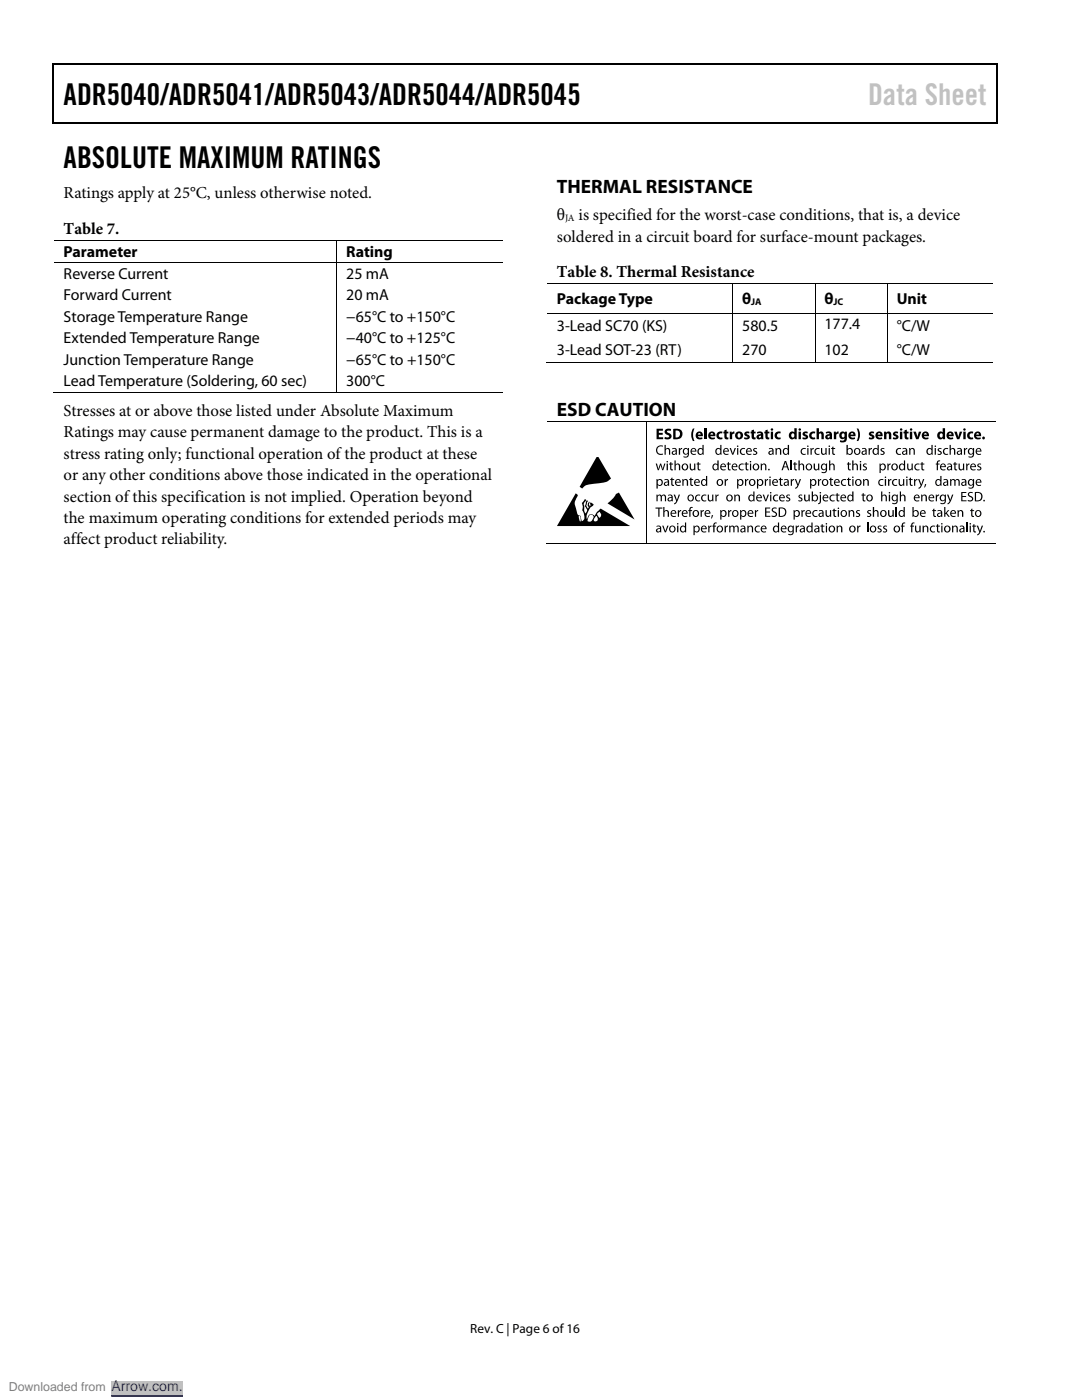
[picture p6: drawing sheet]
<svg xmlns="http://www.w3.org/2000/svg" width="216mm" height="279mm" viewBox="0 0 216 279" stroke-linecap="round" stroke-linejoin="round" font-family="sans-serif">
<defs><g id="words">
<g font-size="6">
<text x="12.7" y="21">ADR5040/ADR5041/ADR5043/ADR5044/ADR5045</text>
<text x="12.7" y="33.6">ABSOLUTE MAXIMUM RATINGS</text>
</g>
<text font-size="6" fill="#c1c1c1" x="173.2" y="21">Data Sheet</text>
<g font-size="3.9">
<text x="111.1" y="38.5">THERMAL RESISTANCE</text>
<text x="111.1" y="83">ESD CAUTION</text>
</g>
<g font-size="3.3">
<text x="12.7" y="39.5">Ratings apply at 25°C, unless otherwise noted.</text>
<text x="12.7" y="46.6">Table 7.</text>
<text x="111.1" y="44">θ</text>
<text x="115.4" y="44">is specified for the worst-case conditions, that is, a device</text>
<text x="111.1" y="48.2">soldered in a circuit board for surface-mount packages.</text>
<text x="111.1" y="55.4">Table 8. Thermal Resistance</text>
<text x="12.7" y="83">Stresses at or above those listed under Absolute Maximum</text>
<text x="12.7" y="87.2">Ratings may cause permanent damage to the product. This is a</text>
<text x="12.7" y="91.5">stress rating only; functional operation of the product at these</text>
<text x="12.7" y="95.8">or any other conditions above those indicated in the operational</text>
<text x="12.7" y="100.1">section of this specification is not implied. Operation beyond</text>
<text x="12.7" y="104.4">the maximum operating conditions for extended periods may</text>
<text x="12.7" y="108.6">affect product reliability.</text>
</g>
<g font-size="3.2">
<text x="12.7" y="51.2">Parameter</text>
<text x="69.1" y="51.2">Rating</text>
<text x="12.7" y="55.6">Reverse Current</text>
<text x="12.7" y="59.9">Forward Current</text>
<text x="69.1" y="55.6">25 mA</text>
<text x="69.1" y="59.9">20 mA</text>
<text x="12.7" y="64.2">Storage Temperature Range</text>
<text x="69.1" y="64.2">−65°C to +150°C</text>
<text x="111.1" y="60.6">Package Type</text>
<text x="148.1" y="60.6">θ</text>
<text x="164.5" y="60.6">θ</text>
<text x="164.5" y="65.7">177.4</text>
<text x="178.9" y="60.6">Unit</text>
<text x="12.7" y="68.5">Extended Temperature Range</text>
<text x="69.1" y="68.5">−40°C to +125°C</text>
<text x="111.1" y="66.1">3-Lead SC70 (KS)</text>
<text x="111.1" y="70.8">3-Lead SOT-23 (RT)</text>
<text x="148.1" y="70.8">270</text>
<text x="148.1" y="66.1">580.5</text>
<text x="164.5" y="70.8">102</text>
<text x="178.9" y="70.8">°C/W</text>
<text x="178.9" y="66.1">°C/W</text>
<text x="12.7" y="72.8">Junction Temperature Range</text>
<text x="12.7" y="77.1">Lead Temperature (Soldering, 60 sec)</text>
<text x="69.1" y="72.8">−65°C to +150°C</text>
<text x="69.1" y="77.1">300°C</text>
</g>
<text font-size="2.8" fill="#00f" x="22.2" y="277.6">Arrow.com.</text>
<text font-size="2.6" x="93.8" y="266">Rev. C | Page 6 of 16</text>
<text font-size="2.5" fill="#808080" x="1.8" y="277.6">Downloaded from</text>
<g font-size="1.9">
<text x="112.8" y="44.1">JA</text>
<text x="149.9" y="60.8">JA</text>
<text x="166.3" y="60.8">JC</text>
</g>
</g></defs>
<g fill="#000">
<path d="M10.5 12.7h.3v1h-.3zM10.5 12.7h.3v.3h-.3zM133.3 12.7h.3v.3h-.3zM198.8 12.7h.2v1h-.2zM198.8 12.7h.2v.3h-.2zM10.5 24.4h.3v.3h-.3zM133.1 24.4h.2v.3h-.2zM198.8 24.4h.2v.3h-.2zM67.1 47.8h.2v.2h-.2zM67.1 52.4h.2v.1h-.2zM146.1 56.6h.2v.1h-.2zM162.5 56.6h.2v.1h-.2z"/>
<path d="M177 56.6h.1v.1h-.1zM67.1 78.3h.2v.2h-.2zM146.1 62.4h.2v.2h-.2zM146.1 72.2h.2v.2h-.2zM162.5 62.4h.2v.2h-.2zM162.5 72.2h.2v.2h-.2zM177 62.4h.1v.2h-.1zM177 72.2h.1v.2h-.1zM119.2 91.2l2.7 4.3-.2 .2a3.7 3.7 0 0 1-2.7 .8l-.7 .1a2.23 2.23 0 0 0-2.1 .9l-.5-.3 2.9-5.2zM128.8 84h.2v.1h-.2zM131 98.7h.2v.2l.2-.2h.4l.2 .2 .3-.2h.4l.2 .6v.7h-.2l-.1-.9-.2-.2-.3 .3v.8h-.3v-.9l-.3-.2-.3 .2v.9h-.2zM131 85.6h1.3v.4h-.8v.4h.7v.4h-.7v.5h.8v.4h-1.3z"/>
<path d="M130.8 92.5h.3l.3 1.1 .3-1.1h.2l.3 1.1 .3-1.1h.3l-.5 1.3h-.2l-.3-1-.3 1h-.3zM131.2 89.1l.7-.2 .4 .1-.1 .2a.76 .76 0 0 0-1.1 .7 .76 .76 0 0 0 1.2 .6v.2a.98 .98 0 0 1-1.2-.3 .98 .98 0 0 1 .1-1.3zM132.6 88.8h.2v.8l.5-.2 .3 .2 .1 1.2h-.2v-1l-.3-.2-.4 .3v.9h-.2zM132.8 85.7l.6-.2 .5 .2-.1 .3h-.6l-.1 .1 .1 .2a.72 .72 0 0 1 .8 .9 .72 .72 0 0 1-1.1 .5l-.3-.1 .1-.4 .7 .1 .1-.2-.1-.2a.69 .69 0 0 1-.7-.4 .69 .69 0 0 1 .1-.8zM133.7 92.3l.3-.1v.3h.3v.2h-.3v.9l.3 .1-.1 .2h-.3l-.2-.3v-.9h-.2v-.2h.2zM133.9 95.4l.3-.1v.3h.3v.2h-.3v.9l.3 .1-.1 .2h-.3l-.1-.3-.1-.9h-.2v-.2h.2zM134.6 91.9h.2v.8l.5-.2 .3 .2 .1 1.1h-.2l-.1-.9-.2-.2-.4 .3v.8h-.2zM134.4 98.7h.3l.4 1.1 .3-1.1h.3l-.7 1.6-.4 .4-.1-.2 .4-.5zM135.4 89.4h.3v.3l.4-.3v.2l-.2 .1-.2 .2v.9h-.3zM136.1 95.6h.3v.2l.1-.1a.49 .49 0 0 1 .7 .1l.1 1.1h-.3v-.9l-.3-.2-.3 .2v.9h-.2zM137.7 95.4l.3-.1v.3h.3v.2h-.3v.9l.3 .1v.1l-.2 .1a.36 .36 0 0 1-.4-.5v-.7h-.2v-.2h.2zM138.3 85.5h.3a2.73 2.73 0 0 0 0 2.5 .71 .71 0 0 1-.6-.8v-.8z"/>
<path d="M137.6 92.5h.3v1l.3 .2 .3-.2v-1h.2v1.3h-.2v-.2l-.1 .1a.47 .47 0 0 1-.7 0zM139.2 92.3l.2-.1v.3h.4v.2h-.4l.1 .9 .3 .1v.1l-.4 .1-.2-.3v-.9h-.2zM138.9 98.9l.5-.2 .3 .1v.1a.51 .51 0 0 0-.8 .5 .51 .51 0 0 0 .8 .4v.2a.7 .7 0 0 1-.9-.2 .7 .7 0 0 1 .1-.9zM140.5 85.5h.5v2.2h-.5zM140.1 98.9l.5-.2 .3 .1v.1a.51 .51 0 0 0-.8 .5 .51 .51 0 0 0 .8 .4v.2a.71 .71 0 0 1-.9-.2 .71 .71 0 0 1 .1-.9zM141.2 98.7h.3v1l.3 .2 .3-.2v-1h.2l.1 1.3h-.3v-.2l-.1 .1a.47 .47 0 0 1-.7 0zM142.7 98.7h.2l.1 .3 .4-.3v.2l-.2 .1-.2 .2v.8h-.2zM143.2 86.3l.8-.2 .2 .1-.1 .3a.44 .44 0 0 0-.7 .4 .44 .44 0 0 0 .7 .4l.1 .3a.82 .82 0 0 1-1.1-.2 .82 .82 0 0 1 .1-1.1zM144.6 95.6h.2v.3l.5-.3v.2l-.3 .1-.2 .3v.7h-.2zM144.5 85.9l.5-.2v.4h.3v.4h-.3v.7l.3 .1v.4h-.5l-.2-.2-.1-1h-.2v-.4h.2zM145.2 92.3l.3-.1v.3h.3v.2h-.3v.9l.3 .1v.1l-.2 .1a.36 .36 0 0 1-.4-.5v-.7h-.2v-.2h.2zM145.6 86.1h.4v.3l.3-.3h.2v.5h-.2l-.2 .2v.9h-.5z"/>
<path d="M145.6 89.4h.3l.3 1.1 .4-1.1h.2l-.5 1.4h-.2zM146.5 98.7h.2v.2l.1-.1a.5 .5 0 0 1 .8 .1l.1 1.1h-.3v-.9l-.3-.2-.3 .3v.8h-.3zM147.6 92.7l.5-.2 .3 .1v.2a.51 .51 0 0 0-.8 .4 .51 .51 0 0 0 .8 .4v.2a.7 .7 0 0 1-.9-.2 .7 .7 0 0 1 .1-.9zM148.7 86.2l.4-.1 .5 .1-.1 .3h-.5v.2a.56 .56 0 0 1 .6 .6 .56 .56 0 0 1-.8 .4l-.3-.1v-.4l.5 .2 .2-.2-.5-.3a.43 .43 0 0 1 0-.7zM148.6 95.6h.2l.1 .3 .2-.3h.2v.2l-.2 .1-.2 .3v.7h-.2zM147.8 89.6l.6-.2 .3 .1-.1 .2a.51 .51 0 0 0-.7 .4 .51 .51 0 0 0 .7 .4l.1 .2a.71 .71 0 0 1-.9-.2 .71 .71 0 0 1 0-.9zM148.8 92.3l.2-.1v.3h.4v.2h-.4l.1 .9 .2 .1v.2h-.3l-.2-.3v-.9h-.2v-.2h.2zM150.3 89.6l.4-.2 .3 .1v.2l-.4-.1v.3l.2 .1a.41 .41 0 0 1 .3 .3 .41 .41 0 0 1-.2 .4h-.7l.1-.2h.5v-.2l-.2-.1a.4 .4 0 0 1-.3-.6zM150 85.9l.4-.2v.4h.4v.4h-.4l.1 .7 .3 .1v.4h-.5l-.3-.2v-1h-.2v-.4h.2zM151.8 92.5h.2v.3l.1-.2a.48 .48 0 0 1 .7 .1l.1 1.1h-.2v-.9l-.3-.2-.4 .3v.8h-.2zM152.2 98.7h.2l.4 1.1 .4-1.1h.2l-.5 1.3h-.2zM152.6 95.6h.2v.3l.5-.3v.2l-.3 .1-.1 .2v.8h-.3z"/>
<path d="M152.7 85.9l.5-.2v.4h.3v.4h-.3v.7l.3 .1v.4h-.5l-.2-.2-.1-1h-.2v-.4h.2zM153.3 93.6h.2v.2h-.2zM154.7 89.4h.2l.1 .3 .1-.2a.49 .49 0 0 1 .7 .1l.1 1.2h-.3v-1l-.3-.2-.3 .2v1h-.2zM154.4 98.9l.5-.2 .4 .1-.1 .1a.51 .51 0 0 0-.7 .5 .51 .51 0 0 0 .7 .4l.1 .2a.71 .71 0 0 1-1-.2 .71 .71 0 0 1 .1-.9zM154.8 86.3l.8-.2 .2 .1-.1 .3a.45 .45 0 0 0-.7 .4 .45 .45 0 0 0 .7 .4l.1 .3a.82 .82 0 0 1-1.1-.2 .82 .82 0 0 1 .1-1.1zM155.6 95.4l.3-.1v.3h.3v.2h-.3v.9l.3 .1-.1 .2h-.3l-.2-.3v-.9h-.2v-.2h.2zM156.9 98.9l.4-.2 .3 .1v.1h-.4v.3l.1 .1a.4 .4 0 0 1 .4 .3 .4 .4 0 0 1-.2 .4h-.7l.1-.2h.5v-.2l-.2-.1a.4 .4 0 0 1-.3-.6zM157.8 91.9h.2v1.9h-.2zM157.8 95.6h.2v.3l.5-.3v.2l-.3 .1-.2 .2v.8h-.2zM158.5 92.3l.2-.1v.3h.4v.2h-.4l.1 .9 .2 .1v.1l-.3 .1-.2-.3v-.9h-.2v-.2h.2zM158.6 95.6h.2l.4 1.1 .4-1.1h.2l-.6 1.6-.5 .4v-.2a.45 .45 0 0 0 .4-.6zM159.3 91.9h.3v.8l.4-.2 .4 .2 .1 1.1h-.3v-.9l-.3-.2-.3 .2v.9h-.3z"/>
<path d="M159.4 98.9l.4-.2 .3 .1-.1 .1h-.4v.3l.2 .1a.41 .41 0 0 1 .3 .3 .41 .41 0 0 1-.2 .4h-.6v-.2h.5v-.2l-.1-.1a.4 .4 0 0 1-.3-.6zM160.3 86.2l.5-.1 .4 .1-.1 .3h-.5v.2a.56 .56 0 0 1 .6 .6 .56 .56 0 0 1-.8 .4l-.3-.1 .1-.4 .4 .2 .2-.2-.5-.3a.43 .43 0 0 1 0-.7zM159.9 89.6l.6-.2 .3 .1-.1 .2a.51 .51 0 0 0-.7 .4 .51 .51 0 0 0 .8 .4v.2a.7 .7 0 0 1-.9-.2 .7 .7 0 0 1 0-.9zM160.4 98.7h.3v1l.3 .2 .3-.3v-.9h.3v1.3h-.2v-.2l-.1 .1a.47 .47 0 0 1-.8 0zM161.7 89.4h.2v.3l.5-.3v.2l-.3 .1-.1 .2v.9h-.3zM161.7 86.3l.8-.2 .2 .1-.1 .3a.45 .45 0 0 0-.7 .4 .45 .45 0 0 0 .7 .4l.1 .3a.82 .82 0 0 1-1.1-.2 .82 .82 0 0 1 .1-1.1zM162.9 85.5h.5v.8a.55 .55 0 0 1 .7-.1 .55 .55 0 0 1 .3 .6v.9h-.5v-1l-.2-.2-.3 .2v1h-.5zM163.2 95.6h.2v.3l.5-.3v.2l-.3 .1-.1 .2v.8h-.3zM162.4 92.5h.2v1l.3 .2 .3-.3v-.9h.3v1.3h-.2v-.2l-.1 .1a.47 .47 0 0 1-.8 0zM162.7 89.6l.5-.2 .4 .1-.1 .2a.51 .51 0 0 0-.8 .4 .51 .51 0 0 0 .8 .4v.2a.7 .7 0 0 1-.9-.2 .7 .7 0 0 1 .1-.9zM163.8 89.4h.3v1l.3 .2 .3-.3v-.9h.2l.1 1.4h-.3v-.3l-.1 .1a.46 .46 0 0 1-.7 0zM165.4 91.9h.3v.8l.4-.2 .4 .2 .1 1.1h-.3v-.9l-.3-.2-.3 .3v.8h-.3z"/>
<path d="M165.7 95.4l.2-.1v.3h.3v.2h-.3v.9l.3 .1v.1l-.2 .1a.36 .36 0 0 1-.3-.5v-.7h-.3v-.2h.3zM166.1 89.2l.2-.1v.3h.3v.2h-.3v.9l.3 .1v.2h-.3l-.2-.3v-.9h-.3v-.2h.3zM166.4 86.1h.4v.3l.3-.3h.2v.5h-.3l-.1 .2v.9h-.5zM165.7 98.9l.5-.2 .4 .1-.1 .1a.51 .51 0 0 0-.8 .5 .51 .51 0 0 0 .8 .4l.1 .2a.71 .71 0 0 1-1-.2 .71 .71 0 0 1 .1-.9zM166.9 98.5l.3-.1v.3h.3v.2h-.3v.9l.3 .1-.1 .2h-.3l-.2-.3v-.9h-.2v-.2h.2zM168 95.8l.5-.2 .3 .1v.1a.51 .51 0 0 0-.8 .5 .51 .51 0 0 0 .8 .4v.2a.7 .7 0 0 1-.9-.2 .7 .7 0 0 1 .1-.9zM169.2 92.3l.2-.1v.3h.4v.2h-.4l.1 .9 .2 .1 .1 .1-.4 .1-.2-.3v-.9h-.2zM169.2 95.4l.2-.1v.3h.4v.2h-.4l.1 .9 .3 .1-.1 .2h-.3l-.2-.3v-.9h-.2v-.2h.2zM170 91.9h.3v.8l.4-.2 .4 .2 .1 1.1h-.2l-.1-.9-.3-.2-.3 .2v.9h-.3zM170.9 85.5a.71 .71 0 0 1 .7 .9v.8a.71 .71 0 0 1-.7 .8 2.73 2.73 0 0 0 0-2.5zM172.2 92.7l.4-.2 .4 .1-.1 .2-.4-.1v.3l.2 .1a.41 .41 0 0 1 .3 .3 .41 .41 0 0 1-.2 .4h-.7l.1-.2h.5v-.2l-.2-.1a.4 .4 0 0 1-.3-.6zM172.2 95.6h.2v.2l.1-.1a.5 .5 0 0 1 .8 .1l.1 1.1h-.3v-.9l-.3-.2-.3 .3v.8h-.3z"/>
<path d="M172.1 98.5l.3-.1v.3h.3v.2h-.3v.9l.3 .1-.1 .2h-.3l-.2-.3v-.9h-.2v-.2h.2zM173.3 89.4h.2v.3l.5-.3v.2l-.3 .1-.1 .2v.9h-.3zM173.5 86.2l.5-.1 .4 .1-.1 .3h-.4v.2a.53 .53 0 0 1 .6 .5 .53 .53 0 0 1-.7 .5l-.5-.1 .1-.4 .4 .2 .2-.2-.4-.3a.42 .42 0 0 1-.1-.7zM175.8 89.6l.4-.2 .3 .1-.1 .2-.4-.1v.3l.2 .1a.41 .41 0 0 1 .3 .3 .41 .41 0 0 1-.2 .4h-.6v-.2h.5v-.2l-.1-.1a.39 .39 0 0 1-.3-.6zM175.8 98.1h.3v.8l.4-.2 .4 .2 .1 1.1h-.3v-.9l-.3-.2-.3 .2v.9h-.3zM175.4 95.8l.6-.2 .3 .1-.1 .1a.51 .51 0 0 0-.7 .5 .51 .51 0 0 0 .7 .4l.1 .2a.7 .7 0 0 1-.9-.2 .7 .7 0 0 1 0-.9zM176.4 86.1h.4v.3l.1-.2a.55 .55 0 0 1 .7 0 .55 .55 0 0 1 .2 .6v.9h-.4l-.1-1.1-.2-.1-.2 .2v1h-.5zM177 92.5h.3v.3l.4-.3v.2l-.2 .1-.2 .3v.7h-.2zM177.2 95.6h.2v.3l.2-.3h.3v.2l-.3 .1-.1 .2v.8h-.3zM178.3 86.2l.5-.1 .4 .1-.1 .3h-.4v.2a.53 .53 0 0 1 .6 .5 .53 .53 0 0 1-.7 .5l-.5-.1 .1-.4 .4 .2 .2-.2-.4-.3a.42 .42 0 0 1-.1-.7zM178.2 95.8l.5-.2 .3 .1v.1a.51 .51 0 0 0-.8 .5 .51 .51 0 0 0 .8 .4v.2a.7 .7 0 0 1-.9-.2 .7 .7 0 0 1 .1-.9zM179.5 98.1h.3v.8l.4-.2 .4 .2 .1 1.1h-.3v-.9l-.3-.2-.3 .3v.8h-.3z"/>
<path d="M178.9 89.6l.6-.2 .3 .1v.2a.51 .51 0 0 0-.8 .4 .51 .51 0 0 0 .8 .4v.2a.71 .71 0 0 1-.9-.2 .71 .71 0 0 1 0-.9zM179.3 95.6h.2l.1 1 .2 .2 .4-.2v-1h.2l.1 1.3h-.3v-.2l-.1 .1a.46 .46 0 0 1-.7 0zM180.5 85.9l.4-.2v.4h.4v.4h-.4l.1 .7 .3 .1v.4h-.5l-.2-.2-.1-1h-.2v-.4h.2zM181.4 89.4h.2v.3l.1-.2a.48 .48 0 0 1 .8 .1v1.2h-.2v-1l-.3-.2-.3 .3v.9h-.3zM181.5 95.4l.3-.1v.3h.3v.2h-.3v.9l.3 .1v.1l-.4 .1-.1-.3-.1-.9h-.2zM181 92.5h.2l.1 1 .3 .2 .3-.3v-.9h.2v1.3h-.2v-.2l-.1 .1a.46 .46 0 0 1-.7 0zM182.4 95.6h.2v.3l.5-.3v.2l-.3 .1-.1 .2-.1 .8h-.2zM182.2 86.1h.6l.3 1.1 .2-1.1h.5l-.5 1.6h-.5zM183.2 95.6h.2l.4 1.1 .4-1.1h.2l-.6 1.6-.5 .4v-.2a.45 .45 0 0 0 .4-.6zM182.6 92.7l.5-.2 .4 .1-.1 .2a.51 .51 0 0 0-.7 .4 .51 .51 0 0 0 .7 .4l.1 .2a.71 .71 0 0 1-.9-.2 .71 .71 0 0 1 0-.9zM183.8 98.7h.2v.2l.1-.1a.49 .49 0 0 1 .8 .1l.1 1.1h-.3v-.9l-.3-.2-.3 .3v.8h-.3zM183.9 92.3l.2-.1v.3h.3v.2h-.3v.9l.3 .1v.1l-.2 .1a.36 .36 0 0 1-.3-.5v-.7h-.3v-.2h.3z"/>
<path d="M184.6 96.6h.2l-.2 .7h-.2zM186.7 98.7h.2v.3l.5-.3v.2l-.3 .1-.1 .2v.8h-.3zM187.1 92l.5-.1v.2h-.3l-.1 .2v.2h.3v.2h-.3v1.1h-.3v-1.1h-.2v-.2h.2zM187.1 89.6l.5-.2 .3 .1-.1 .2-.4-.1v.3l.2 .1a.41 .41 0 0 1 .3 .3 .41 .41 0 0 1-.2 .4h-.6v-.2h.5v-.2l-.1-.1a.39 .39 0 0 1-.4-.6zM188.3 89.6l.6-.2 .3 .1v.2a.51 .51 0 0 0-.8 .4 .51 .51 0 0 0 .8 .4v.2a.71 .71 0 0 1-.9-.2 .71 .71 0 0 1 0-.9zM189 98.7h.2l.4 1.1 .4-1.1h.2l-.5 1.4-.6 .6-.1-.2 .5-.5zM189.5 88.8h.2v.8l.4-.2 .4 .2 .1 1.2h-.2l-.1-1-.2-.2-.4 .3v.9h-.2zM189.6 95.6h.2v.2l.2-.2h.4l.2 .2 .3-.2h.4l.2 .6v.7h-.2l-.1-.9-.2-.2-.3 .3v.8h-.3v-.9l-.3-.2-.3 .3v.8h-.2zM190.4 92.3l.3-.1v.3h.3v.2h-.3v.9l.3 .1v.1l-.4 .1-.2-.3v-.9h-.2v-.2h.2zM190.4 86.1h.5l.3 1.1 .3-1.1h.5l-.6 1.6h-.4zM192.3 89.4h.2l.1 .3 .4-.3v.2l-.4 .3v.9h-.3zM191.3 92.5h.2v1l.3 .2 .3-.3 .1-.9h.2v1.3h-.2v-.2l-.1 .1a.46 .46 0 0 1-.8 0z"/>
<path d="M191.8 98.2h1v.2h-.8v.6h.8v.2h-.8v.6h.9v.2h-1.1zM192.8 92.5h.2v.3l.4-.3v.2l-.2 .1-.2 .3v.7h-.2zM193.2 98.4a.77 .77 0 0 1 .9-.1l-.1 .2-.3-.1-.3 .1 .1 .4a.64 .64 0 0 1 .6 .9 .64 .64 0 0 1-1 .2v-.2a.39 .39 0 0 0 .7 0 .39 .39 0 0 0-.2-.6 .54 .54 0 0 1-.4-.8zM193.2 86.3l.3-.1 .5-.1 .2 .1-.1 .3a.44 .44 0 0 0-.6 .4 .44 .44 0 0 0 .6 .4l.1 .3a.82 .82 0 0 1-1.1-.2 .82 .82 0 0 1 .1-1.1zM195 92.7l.4-.2 .4 .1-.1 .2-.4-.1v.3l.2 .1a.41 .41 0 0 1 .3 .3 .41 .41 0 0 1-.2 .4h-.6v-.2l.3 .1 .3-.2-.6-.5zM122.9 98.6l.6-.3 3.1 5.4-5.4-3.2 1.1-1zM128.8 108.4h.2v.2h-.2zM130.8 101.3h1.4v.2h-.6v1.6h-.2v-1.6h-.6zM132.3 101.2h.3v.8l.4-.2 .4 .2 .1 1.1h-.3v-.9l-.3-.2-.3 .3v.8h-.3zM132.1 104.9h.3l.4 1.1 .3-1.1h.3l-.5 1.3h-.3zM135.3 101.8h.1l.1 .3 .4-.3v.2l-.2 .1-.2 .2v.8h-.2zM137.7 101.3l.5-.1v.2h-.3l-.1 .2v.2h.3v.2h-.3v1.1h-.3v-1.1h-.2v-.2h.2z"/>
<path d="M139.8 101.8h.2v.3l.4-.3v.2l-.4 .3v.8h-.2zM141.3 104.9h.2v.3l.5-.3v.2l-.3 .1-.1 .2v.8h-.3zM142 102.8h.3l-.3 .7h-.1zM142.5 104.4l.5-.1v.2h-.3l-.1 .2v.2h.3v.2h-.3v1.1h-.3v-1.1h-.2v-.2h.2zM144.6 104.9h.2v.3l.2-.3h.3v.2l-.3 .1-.2 .2v.8h-.2zM145.3 101.8h.2v.3l.4-.3v.2l-.4 .3v.8h-.2zM145.5 104.9h.2v.2l.2-.2h.4l.2 .2 .3-.2h.4l.2 .6v.7h-.2l-.1-.9-.2-.2-.3 .2v.9h-.3v-.9l-.2-.2-.4 .3v.8h-.2zM149.1 104.9h.2v.2l.2-.1a.49 .49 0 0 1 .7 .1l.1 1.1h-.3v-.9l-.3-.2-.3 .2v.9h-.3zM150.6 101.8h.2l.1 .3 .4-.3v.2l-.3 .1-.1 .2v.8h-.3zM150.8 105.1l.5-.2h.3v.2a.51 .51 0 0 0-.8 .5 .51 .51 0 0 0 .8 .4v.2a.7 .7 0 0 1-.9-.2 .7 .7 0 0 1 .1-.9zM152.7 101.3h1v.2h-.8v.6h.7v.2h-.7v.6h.8v.2h-1zM154.1 101.5a.8 .8 0 0 1 .9-.1l-.1 .1h-.5a.27 .27 0 0 0-.2 .3 .27 .27 0 0 0 .2 .2 .64 .64 0 0 1 .6 .9 .64 .64 0 0 1-1.1 .2l.1-.2a.39 .39 0 0 0 .6 0 .39 .39 0 0 0-.1-.6 .54 .54 0 0 1-.4-.8z"/>
<path d="M158.8 104.9h.2v.3l.2-.3h.2v.2l-.2 .1-.2 .3v.7h-.2zM159.9 101.8h.2v.3l.5-.3v.2l-.3 .1-.1 .2v.8h-.3zM162.3 102l.5-.2h.3v.2a.51 .51 0 0 0-.8 .5 .51 .51 0 0 0 .8 .4v.2a.71 .71 0 0 1-.9-.2 .71 .71 0 0 1 .1-.9zM163.9 104.7l.3-.1v.3h.3v.2h-.3v.9l.3 .1-.1 .2h-.3l-.2-.3v-.9h-.2v-.2h.2zM164.7 101.8h.3v1l.3 .2 .3-.3v-.9h.2l.1 1.3h-.2l-.1-.2-.1 .1a.46 .46 0 0 1-.7 0zM166.3 101.6l.3-.1v.3h.3v.2h-.3v.9l.3 .1v.1l-.4 .1-.2-.3v-.9h-.2zM166.9 104.9h.2l.1 .2 .1-.1a.5 .5 0 0 1 .7 .1l.1 1.1h-.3v-.9l-.3-.2-.3 .3v.8h-.3zM169.3 101.8h.2l.1 .2v-.1a.48 .48 0 0 1 .8 .1l.1 1.1h-.3v-.9l-.3-.2-.3 .3v.8h-.3zM170.9 102l.4-.2 .3 .1-.1 .1h-.4v.3l.2 .1a.41 .41 0 0 1 .3 .3 .41 .41 0 0 1-.2 .4h-.6v-.2l.3 .1 .3-.2-.6-.5zM171 104.9h.3v.3l.4-.3v.2l-.2 .1-.2 .2v.8h-.3zM173 104.3h.2v1.9h-.2zM173.1 102l.4-.2 .3 .1v.1h-.5v.3l.2 .1a.41 .41 0 0 1 .3 .3 .41 .41 0 0 1-.2 .4h-.6v-.2l.4 .1 .2-.2-.5-.5z"/>
<path d="M174.2 101.2h.2v.8l.5-.2 .3 .2 .1 1.1h-.2l-.1-.9-.2-.2-.4 .2v.9h-.2zM175.2 105.1l.4-.2 .3 .1-.1 .1h-.4v.3l.2 .1a.4 .4 0 0 1 .3 .3 .4 .4 0 0 1-.2 .4h-.6v-.2h.5l.1-.2-.2-.1a.4 .4 0 0 1-.3-.6zM176.3 105.1l.4-.2 .3 .1-.1 .1h-.4v.3l.2 .1a.41 .41 0 0 1 .3 .3 .41 .41 0 0 1-.2 .4h-.6v-.2h.5v-.2l-.1-.1a.4 .4 0 0 1-.3-.6zM177.2 101.8h.3v1l.2 .2 .4-.3v-.9h.2v1.3h-.2v-.2l-.1 .1a.47 .47 0 0 1-.7 0zM178.7 101.2h.3v1.9h-.3zM180.1 104.4l.5-.1v.2h-.3l-.1 .2v.2h.3v.2h-.3v1.1h-.3v-1.1h-.1v-.2h.1zM182 104.4l.5-.1v.2h-.4v.2l-.1 .2h.4v.2h-.4v1.1h-.2v-1.1h-.2v-.2h.2zM182.6 104.9h.2l.1 1 .2 .2 .3-.3v-.9h.3v1.3h-.2v-.2l-.1 .1a.46 .46 0 0 1-.7 0zM184.1 104.9h.2v.2l.1-.1a.48 .48 0 0 1 .8 .1v1.1h-.2v-.9l-.3-.2-.3 .2v.9h-.3zM186.2 101.6l.2-.1v.3h.4v.2h-.4l.1 .9 .3 .1v.1l-.4 .1-.2-.3v-.9h-.2zM185.7 105.1l.5-.2h.4l-.1 .2a.51 .51 0 0 0-.7 .5 .51 .51 0 0 0 .7 .4l.1 .2a.71 .71 0 0 1-.9-.2 .71 .71 0 0 1 0-.9zM187 104.7l.2-.1v.3h.3v.2h-.3v.9l.3 .1v.1l-.2 .1a.36 .36 0 0 1-.3-.5v-.7h-.3v-.2h.3z"/>
<path d="M188.4 101.2h.2v1.2l.6-.6h.2l-.5 .6 .6 .7h-.3l-.4-.6-.2 .1v.5h-.2zM190 104.9h.2v.2l.1-.1a.48 .48 0 0 1 .7 .1l.1 1.1h-.2l-.1-.9-.2-.2-.4 .2v.9h-.2zM191.1 101.8h.2v.2l.1-.1a.5 .5 0 0 1 .7 .1l.1 1.1h-.2l-.1-.9-.2-.2-.4 .3v.8h-.2zM192.8 104.3h.3v1.9h-.3zM193.8 101.6l.2-.1v.3h.4v.2h-.4l.1 .9 .2 .1v.2h-.3l-.2-.3v-.9h-.2v-.2h.2zM194.2 104.7l.2-.1v.3h.4v.2h-.4l.1 .9 .3 .1v.1l-.4 .1-.2-.3v-.9h-.2v-.2h.2zM194.9 104.9h.3l.3 1.1 .4-1.1h.3l-.6 1.4-.6 .6v-.3l.4-.4zM196.2 99.8h.3v.2h-.3zM196.2 106h.3v.2h-.3z"/>
<path d="M131 95.6h.2v.2a.61 .61 0 0 1 .9-.1 .61 .61 0 0 1 .1 .9 .54 .54 0 0 1-.4 .4 .54 .54 0 0 1-.6-.2v.7h-.2zM131.3 95.9a.49 .49 0 0 0 0 .6 .49 .49 0 0 0 .5 .2 .5 .5 0 0 0 .2-.6 .5 .5 0 0 0-.5-.3z"/>
<path d="M133 92.1a.15 .15 0 0 1 .3 0 .15 .15 0 0 1-.3 0zM133 92.5h.3v1.3h-.3z"/>
<path d="M132.6 95.7l.1-.1a.58 .58 0 0 1 .8 .5v.8h-.2v-.1a.43 .43 0 0 1-.7 .1 .43 .43 0 0 1 .1-.7l.6-.1-.1-.1a.41 .41 0 0 0-.6-.1zM132.8 96.4v.3h.3l.2-.2v-.2z"/>
<path d="M133.3 98.8l.1-.1a.58 .58 0 0 1 .8 .5l.1 .8h-.3v-.1a.43 .43 0 0 1-.7 .1 .43 .43 0 0 1 .1-.7l.6-.1v-.1a.41 .41 0 0 0-.7-.1zM133.5 99.5v.3h.4l.1-.2v-.2z"/>
<path d="M134.3 85.6a1.51 1.51 0 0 1 1.8 .6 1.24 1.24 0 0 1-1.6 1.5h-.2zM134.8 85.9v1.4a.71 .71 0 0 0 .9-.7 .71 .71 0 0 0-.9-.7z"/>
<path d="M134.9 95.8a.58 .58 0 0 1 .7-.2 .58 .58 0 0 1 .3 .7h-1l.2 .4h.7v.2a.73 .73 0 0 1-1-.1 .73 .73 0 0 1 .1-1zM135.1 95.8l-.2 .3h.7l-.1-.3z"/>
<path d="M134.1 89.5l.1-.1a.57 .57 0 0 1 .9 .5v.9h-.2l-.1-.2a.43 .43 0 0 1-.6 .1 .43 .43 0 0 1 0-.7l.6-.1v-.1a.41 .41 0 0 0-.6-.1zM134.4 90.2l-.1 .3 .3 .1 .2-.2v-.3z"/>
<path d="M136 93.2a.7 .7 0 0 1 1.4 0 .7 .7 0 0 1-1.4 0zM136.4 92.7a.5 .5 0 0 0-.1 .7 .5 .5 0 0 0 .6 .2 .49 .49 0 0 0 .2-.6 .49 .49 0 0 0-.7-.3z"/>
<path d="M136.4 89.6a.52 .52 0 0 1 .9 0v-.2h.2v.4a1.66 1.66 0 0 1-.2 1.4l-.5 .1-.4-.1v-.2l.2 .1a.47 .47 0 0 0 .5-.1 .47 .47 0 0 0 .1-.5 .63 .63 0 0 1-.9 0 .63 .63 0 0 1 .1-.9zM136.7 89.7a.49 .49 0 0 0-.2 .5 .49 .49 0 0 0 .5 .3 .48 .48 0 0 0 .2-.6 .48 .48 0 0 0-.5-.2z"/>
<path d="M137.9 89.6a.57 .57 0 0 1 .8-.1 .57 .57 0 0 1 .2 .6h-.9l.2 .5 .6-.1 .1 .2a.73 .73 0 0 1-1-.1 .73 .73 0 0 1 0-1zM138.2 89.6l-.2 .4h.7l-.1-.4z"/>
<path d="M138.7 95.8a.57 .57 0 0 1 .7-.2 .57 .57 0 0 1 .2 .7h-.9l.2 .4h.6l.1 .2a.73 .73 0 0 1-1-.1 .73 .73 0 0 1 .1-1zM138.9 95.8l-.2 .3h.7l-.1-.3z"/>
<path d="M139 86.4a.72 .72 0 0 1 .9-.2 .72 .72 0 0 1 .3 .9h-.9a.54 .54 0 0 0 .8 .2l.1 .3a.86 .86 0 0 1-1.1-.1 .86 .86 0 0 1-.1-1.1zM139.4 86.5l-.1 .2h.5l-.1-.2z"/>
<path d="M139.3 89.6l.5-.2 .4 .2v-.8h.2v2h-.2v-.3a.61 .61 0 0 1-.9 .2 .61 .61 0 0 1-.1-.9zM139.6 89.7a.5 .5 0 0 0-.2 .6 .5 .5 0 0 0 .6 .3l.1-.1a.49 .49 0 0 0 0-.6 .49 .49 0 0 0-.5-.2z"/>
<path d="M140 95.8l.5-.2 .4 .2v-.8h.2v1.9h-.2v-.2a.61 .61 0 0 1-.9 .2 .61 .61 0 0 1-.1-.9zM140.3 95.9a.5 .5 0 0 0-.2 .6 .5 .5 0 0 0 .6 .3 .49 .49 0 0 0 .2-.7 .49 .49 0 0 0-.6-.2z"/>
<path d="M141.5 86.4a.72 .72 0 0 1 .9-.2 .72 .72 0 0 1 .3 .9h-.9l.2 .2h.6l.1 .3a.86 .86 0 0 1-1.1-.1 .86 .86 0 0 1-.1-1.1zM141.9 86.5l-.2 .2h.6l-.1-.2z"/>
<path d="M142.3 92.7l.4-.2 .4 .2v-.8h.3v1.9h-.2v-.2a.61 .61 0 0 1-.9 .2 .61 .61 0 0 1-.1-.9zM142.6 92.8a.5 .5 0 0 0-.2 .6 .5 .5 0 0 0 .5 .3 .5 .5 0 0 0 .2-.6 .5 .5 0 0 0-.5-.3z"/>
<path d="M143 96.3a.7 .7 0 0 1 1.4 0 .7 .7 0 0 1-1.4 0zM143.4 95.8a.49 .49 0 0 0-.2 .7 .49 .49 0 0 0 .6 .2 .49 .49 0 0 0 .2-.6 .49 .49 0 0 0-.6-.3z"/>
<path d="M143.9 92.7a.57 .57 0 0 1 .7-.1 .57 .57 0 0 1 .3 .6h-1l.3 .5 .6-.1v.2a.73 .73 0 0 1-1-.1 .73 .73 0 0 1 .1-1zM144.1 92.7l-.2 .4h.7l-.1-.4z"/>
<path d="M142.9 89.6l.4-.2 .4 .2v-.8h.3v2h-.2l-.1-.3a.61 .61 0 0 1-.8 .2 .61 .61 0 0 1-.1-.9zM143.1 89.7a.5 .5 0 0 0-.1 .6 .5 .5 0 0 0 .5 .3 .5 .5 0 0 0 .2-.6 .5 .5 0 0 0-.6-.3z"/>
<path d="M144.4 89.6a.57 .57 0 0 1 .8-.1 .57 .57 0 0 1 .2 .6h-.9l.2 .5 .6-.1 .1 .2a.73 .73 0 0 1-1-.1 .73 .73 0 0 1 0-1zM144.7 89.6l-.2 .4h.7l-.1-.4z"/>
<path d="M146.2 92.7a.57 .57 0 0 1 .7-.1 .57 .57 0 0 1 .2 .6h-.9a.53 .53 0 0 0 .8 .4l.1 .2a.73 .73 0 0 1-1-.1 .73 .73 0 0 1 .1-1zM146.4 92.7l-.2 .4h.7l-.1-.4z"/>
<path d="M147.1 95.6h.2v.2a.62 .62 0 0 1 .9-.1 .62 .62 0 0 1 .1 .9 .56 .56 0 0 1-.4 .4 .56 .56 0 0 1-.6-.2v.7h-.2zM147.4 95.9a.49 .49 0 0 0 0 .6 .49 .49 0 0 0 .5 .2 .5 .5 0 0 0 .2-.6 .5 .5 0 0 0-.5-.3z"/>
<path d="M147.1 88.9h.2v.3h-.2zM147.1 89.4h.2v1.4h-.2z"/>
<path d="M146.7 86.9a.81 .81 0 0 1 1.6 0 .81 .81 0 0 1-1.6 0zM147.3 86.5l-.1 .2a.47 .47 0 0 0 .3 .7 .43 .43 0 0 0 .3-.5 .43 .43 0 0 0-.5-.4z"/>
<path d="M149 89.6a.57 .57 0 0 1 .7-.1 .57 .57 0 0 1 .3 .6h-.9l.2 .5 .6-.1v.2a.73 .73 0 0 1-.9-.1 .73 .73 0 0 1 0-1zM149.3 89.6l-.2 .4h.7l-.1-.4z"/>
<path d="M149.6 92.1a.15 .15 0 0 1 .3 0 .15 .15 0 0 1-.3 0zM149.6 92.5h.3v1.3h-.3z"/>
<path d="M149.4 96.3a.7 .7 0 0 1 1.4 0 .7 .7 0 0 1-1.4 0zM149.9 95.8a.5 .5 0 0 0-.2 .7 .5 .5 0 0 0 .6 .2 .49 .49 0 0 0 .2-.6 .49 .49 0 0 0-.6-.3z"/>
<path d="M149.5 98.9l.4-.2 .4 .2v-.8h.3v1.9h-.2l-.1-.2a.61 .61 0 0 1-.8 .1 .61 .61 0 0 1-.2-.8zM149.7 98.9a.5 .5 0 0 0-.1 .7 .5 .5 0 0 0 .5 .3 .5 .5 0 0 0 .2-.7 .5 .5 0 0 0-.6-.3z"/>
<path d="M150.2 93.2a.7 .7 0 0 1 1.4 0 .7 .7 0 0 1-1.4 0zM150.6 92.7a.5 .5 0 0 0-.2 .7 .5 .5 0 0 0 .6 .2 .5 .5 0 0 0 .2-.6 .5 .5 0 0 0-.6-.3z"/>
<path d="M151 95.6h.2l.1 .2a.63 .63 0 0 1 .8 .1 .63 .63 0 0 1 .1 .8 .63 .63 0 0 1-.9 .1v.7h-.3zM151.4 95.9a.44 .44 0 0 0 0 .7 .44 .44 0 0 0 .6-.1 .48 .48 0 0 0 0-.5 .48 .48 0 0 0-.5-.2z"/>
<path d="M151 98.9a.57 .57 0 0 1 .8-.2 .57 .57 0 0 1 .2 .7h-.9a.53 .53 0 0 0 .8 .4l.1 .2a.73 .73 0 0 1-1-.1 .73 .73 0 0 1 0-1zM151.3 98.9l-.2 .3h.7l-.1-.3z"/>
<path d="M151 86.3l.4-.2a.65 .65 0 0 1 .9 .7v.9h-.4v-.2a.5 .5 0 0 1-.8 0 .5 .5 0 0 1 .1-.7l.6-.3-.2-.1-.5 .2zM151.5 87l-.1 .2 .2 .2 .2-.2v-.3z"/>
<path d="M153.5 95.1h.3v.3h-.3zM153.5 95.6h.3v1.3h-.3z"/>
<path d="M153.7 98.2h.2v.3h-.2zM153.7 98.7h.2v1.3h-.2z"/>
<path d="M153.9 85.6h.3v.3h-.4zM153.8 86.1h.5v1.6h-.5z"/>
<path d="M154.2 95.8a.58 .58 0 0 1 .8-.2 .58 .58 0 0 1 .2 .7h-.9l.2 .4h.6l.1 .2a.73 .73 0 0 1-1-.1 .73 .73 0 0 1 0-1zM154.5 95.8l-.2 .3h.7l-.1-.3z"/>
<path d="M153.4 89.5l.1-.1a.58 .58 0 0 1 .9 .5v.9h-.2l-.1-.2a.43 .43 0 0 1-.6 .1 .43 .43 0 0 1 0-.7l.6-.1v-.1a.42 .42 0 0 0-.6-.1zM153.7 90.2l-.1 .3h.5v-.4z"/>
<path d="M155.6 98.9a.57 .57 0 0 1 .7-.2 .57 .57 0 0 1 .3 .7h-.9l.2 .4h.6v.2a.73 .73 0 0 1-.9-.1 .73 .73 0 0 1 0-1zM155.8 98.9l-.1 .3h.7l-.1-.3z"/>
<path d="M156.6 92h.3l.6 1.8h-.2l-.3-.5h-.6l-.2 .5h-.3zM156.7 92.2l-.3 .9h.6z"/>
<path d="M156.5 95.7l.4-.1 .5 .3v1h-.2v-.1a.42 .42 0 0 1-.7 .1 .42 .42 0 0 1 .1-.7l.6-.1-.1-.1a.42 .42 0 0 0-.6-.1zM156.7 96.4v.3l.3 .1 .2-.2v-.3z"/>
<path d="M156.4 89.6l.4-.2 .4 .2v-.8h.2v2h-.2v-.3a.61 .61 0 0 1-.8 .2 .61 .61 0 0 1-.2-.9zM156.6 89.7a.5 .5 0 0 0-.2 .6 .5 .5 0 0 0 .6 .3 .5 .5 0 0 0 .2-.6 .5 .5 0 0 0-.6-.3z"/>
<path d="M157.6 86.3l.5-.2 .4 .2v-.8h.5v2.2h-.4l-.1-.3a.69 .69 0 0 1-.9 .1 .69 .69 0 0 1-.1-.9zM158 86.5a.41 .41 0 0 0-.1 .6 .41 .41 0 0 0 .5 .2 .42 .42 0 0 0 .1-.5 .42 .42 0 0 0-.5-.3z"/>
<path d="M159.4 85.6h.4v.3h-.4zM159.3 86.1h.5v1.6h-.5z"/>
<path d="M161 89.1a.15 .15 0 0 1 .3 0 .15 .15 0 0 1-.3 0zM161.1 89.4h.2v1.4h-.2z"/>
<path d="M160.7 93.2a.7 .7 0 0 1 1.4 0 .7 .7 0 0 1-1.4 0zM161.2 92.7a.5 .5 0 0 0-.2 .7 .5 .5 0 0 0 .6 .2 .5 .5 0 0 0 .2-.6 .5 .5 0 0 0-.6-.3z"/>
<path d="M161.6 95.6h.2l.1 .2a.63 .63 0 0 1 .8 .1 .63 .63 0 0 1 .1 .8 .63 .63 0 0 1-.9 .1v.7h-.3zM162 95.9a.44 .44 0 0 0 0 .7 .44 .44 0 0 0 .6-.1 .48 .48 0 0 0 0-.5 .48 .48 0 0 0-.5-.2z"/>
<path d="M162 98.1h.2v.8a.61 .61 0 0 1 .9-.1 .61 .61 0 0 1 .1 .9 .55 .55 0 0 1-.5 .4 .55 .55 0 0 1-.5-.3v.2h-.2zM162.3 99a.49 .49 0 0 0-.1 .6 .49 .49 0 0 0 .6 .2 .5 .5 0 0 0 .2-.6 .5 .5 0 0 0-.6-.3z"/>
<path d="M164.3 98.9a.57 .57 0 0 1 .7-.2 .57 .57 0 0 1 .3 .7h-.9l.2 .4h.6v.2a.73 .73 0 0 1-.9-.1 .73 .73 0 0 1 0-1zM164.5 98.9l-.1 .3h.7l-.2-.3z"/>
<path d="M164 96.3a.68 .68 0 0 1 1.3 0 .68 .68 0 0 1-1.3 0zM164.4 95.8a.5 .5 0 0 0-.2 .7 .5 .5 0 0 0 .7 .2 .5 .5 0 0 0 .1-.6 .5 .5 0 0 0-.6-.3z"/>
<path d="M164 92.7a.52 .52 0 0 1 .8 0v-.2h.2v.4a1.66 1.66 0 0 1-.2 1.4l-.4 .1-.5-.1 .1-.2 .6 .1 .2-.6a.63 .63 0 0 1-.9 0 .63 .63 0 0 1 .1-.9zM164.2 92.7a.49 .49 0 0 0-.2 .6 .49 .49 0 0 0 .6 .3 .48 .48 0 0 0 .2-.6 .48 .48 0 0 0-.6-.3z"/>
<path d="M165.4 88.9h.2v.3h-.2zM165.4 89.4h.2v1.4h-.2z"/>
<path d="M164.8 86.3l.3-.2a.66 .66 0 0 1 .9 .7v.9h-.4v-.2a.52 .52 0 0 1-.9-.1 .52 .52 0 0 1 .5-.7l.3-.2-.2-.1-.4 .2zM165.2 87v.3l.1 .1 .2-.2 .1-.3z"/>
<path d="M166.6 95.8a.57 .57 0 0 1 .7-.2 .57 .57 0 0 1 .3 .7h-1a.53 .53 0 0 0 .9 .4v.2a.73 .73 0 0 1-.9-.1 .73 .73 0 0 1 0-1zM166.8 95.8l-.2 .3h.7l-.1-.3z"/>
<path d="M167.8 98.9a.57 .57 0 0 1 .8-.2 .57 .57 0 0 1 .2 .7h-.9a.53 .53 0 0 0 .8 .4l.1 .2a.73 .73 0 0 1-1-.1 .73 .73 0 0 1 0-1zM168.1 98.9l-.2 .3h.7l-.1-.3z"/>
<path d="M168.9 88.8h.3v.8a.61 .61 0 0 1 .8-.1 .61 .61 0 0 1 .1 .9 .55 .55 0 0 1-.4 .4 .55 .55 0 0 1-.6-.3v.3h-.2zM169.2 89.7a.49 .49 0 0 0 0 .6 .49 .49 0 0 0 .6 .2 .5 .5 0 0 0 .1-.6 .5 .5 0 0 0-.5-.3z"/>
<path d="M167.7 86.3a.58 .58 0 0 1 .9 0v-.2h.4v.5a1.74 1.74 0 0 1-.2 1.5l-.7 .2-.5-.1 .1-.4 .3 .1a.41 .41 0 0 0 .4 0 .41 .41 0 0 0 .1-.4 .67 .67 0 0 1-.9 0 .67 .67 0 0 1-.1-.9zM168.1 86.5l-.1 .2a.44 .44 0 0 0 .2 .6 .4 .4 0 0 0 .3-.5 .4 .4 0 0 0-.4-.3z"/>
<path d="M169.5 86.4a.71 .71 0 0 1 .9-.2 .71 .71 0 0 1 .3 .9h-1a.54 .54 0 0 0 .9 .2v.3a.86 .86 0 0 1-1.1-.1 .86 .86 0 0 1 0-1.1zM169.9 86.5l-.2 .2h.6l-.1-.2z"/>
<path d="M170 95.2a.15 .15 0 0 1 .3 0 .15 .15 0 0 1-.3 0zM170.1 95.6h.2v1.3h-.2z"/>
<path d="M169.2 98.9l.4-.2 .4 .2v-.8h.3v1.9h-.2v-.2a.61 .61 0 0 1-.9 .2 .61 .61 0 0 1-.1-.9zM169.5 98.9a.5 .5 0 0 0-.2 .7 .5 .5 0 0 0 .5 .3 .5 .5 0 0 0 .2-.6 .5 .5 0 0 0-.5-.4z"/>
<path d="M170.4 90.1a.68 .68 0 0 1 1.3 0 .68 .68 0 0 1-1.3 0zM170.8 89.6a.5 .5 0 0 0-.2 .7 .5 .5 0 0 0 .6 .2 .5 .5 0 0 0 .2-.6 .5 .5 0 0 0-.6-.3z"/>
<path d="M170.6 96.3a.7 .7 0 0 1 1.4 0 .7 .7 0 0 1-1.4 0zM171 95.8a.5 .5 0 0 0-.1 .7 .5 .5 0 0 0 .6 .2 .5 .5 0 0 0 .1-.6 .5 .5 0 0 0-.6-.3z"/>
<path d="M171.6 92.1a.15 .15 0 0 1 .3 0 .15 .15 0 0 1-.3 0zM171.6 92.5h.2v1.3h-.2z"/>
<path d="M172 89.5l.4-.1 .5 .3 .1 1.1h-.3v-.2a.43 .43 0 0 1-.6 .1 .43 .43 0 0 1 0-.7l.6-.1v-.1a.4 .4 0 0 0-.6-.1zM172.2 90.2v.3l.3 .1 .2-.2v-.3z"/>
<path d="M174.9 86.4a.71 .71 0 0 1 .9-.2 .71 .71 0 0 1 .3 .9h-1a.54 .54 0 0 0 .9 .2v.3a.86 .86 0 0 1-1.1-.1 .86 .86 0 0 1 0-1.1zM175.3 86.5l-.2 .2h.6l-.1-.2z"/>
<path d="M174.3 89.6l.4-.2 .4 .2v-.8h.2l.1 2h-.2l-.1-.3a.61 .61 0 0 1-.8 .2 .61 .61 0 0 1-.2-.9zM174.5 89.7a.5 .5 0 0 0-.1 .6 .5 .5 0 0 0 .5 .3 .5 .5 0 0 0 .2-.6 .5 .5 0 0 0-.6-.3z"/>
<path d="M175.5 92.5h.2v.3a.62 .62 0 0 1 .9-.2 .62 .62 0 0 1 .1 .9 .56 .56 0 0 1-.4 .4 .56 .56 0 0 1-.6-.2v.7h-.2zM175.8 92.8a.45 .45 0 0 0 0 .7 .45 .45 0 0 0 .7-.1 .48 .48 0 0 0 0-.5 .48 .48 0 0 0-.5-.2z"/>
<path d="M176.5 95.2a.15 .15 0 0 1 .3 0 .15 .15 0 0 1-.3 0zM176.6 95.6h.2v1.3h-.2z"/>
<path d="M177.3 98.3a.15 .15 0 0 1 .3 0 .15 .15 0 0 1-.3 0zM177.4 98.7h.2v1.3h-.2z"/>
<path d="M177.8 93.2a.7 .7 0 0 1 1.4 0 .7 .7 0 0 1-1.4 0zM178.3 92.7a.5 .5 0 0 0-.2 .7 .5 .5 0 0 0 .6 .2 .5 .5 0 0 0 .2-.6 .5 .5 0 0 0-.6-.3z"/>
<path d="M178.1 98.9a.52 .52 0 0 1 .8 0v-.2h.3l-.1 .4a1.66 1.66 0 0 1-.2 1.4l-.4 .1-.5-.1 .1-.2 .6 .1 .2-.6a.63 .63 0 0 1-.9 0 .63 .63 0 0 1 .1-.9zM178.3 98.9a.49 .49 0 0 0-.2 .6 .49 .49 0 0 0 .6 .3 .48 .48 0 0 0 .2-.6 .48 .48 0 0 0-.6-.3z"/>
<path d="M179.6 85.6h.4v.3h-.4zM179.6 86.1h.4v1.6h-.4z"/>
<path d="M179.5 92.7l.5-.2 .4 .2v-.8h.2v1.9h-.2v-.2a.61 .61 0 0 1-.9 .2 .61 .61 0 0 1-.1-.9zM179.8 92.8a.5 .5 0 0 0-.2 .6 .5 .5 0 0 0 .6 .3l.1-.1a.49 .49 0 0 0 0-.6 .49 .49 0 0 0-.5-.2z"/>
<path d="M180.8 95.1h.3v.3h-.3zM180.8 95.6h.3v1.3h-.3z"/>
<path d="M180.1 89.5l.1-.1a.58 .58 0 0 1 .8 .5l.1 .9h-.3v-.2a.43 .43 0 0 1-.7 .1 .43 .43 0 0 1 .1-.7l.6-.1v-.1a.41 .41 0 0 0-.7-.1zM180.3 90.2v.3h.4l.1-.2v-.2z"/>
<path d="M181.6 85.6h.4v.3h-.4zM181.6 86.1h.4v1.6h-.4z"/>
<path d="M182.5 98.9a.58 .58 0 0 1 .7-.2 .58 .58 0 0 1 .3 .7h-.9l.2 .4h.6v.2a.74 .74 0 0 1-.9-.1 .74 .74 0 0 1 0-1zM182.7 98.9l-.1 .3h.7l-.1-.3z"/>
<path d="M184.1 86.4a.72 .72 0 0 1 .9-.2 .72 .72 0 0 1 .3 .9h-.9a.54 .54 0 0 0 .8 .2l.1 .3a.86 .86 0 0 1-1.1-.1 .86 .86 0 0 1-.1-1.1zM184.5 86.5l-.1 .2h.5l-.1-.2z"/>
<path d="M185.4 98.9a.57 .57 0 0 1 .7-.2 .57 .57 0 0 1 .3 .7h-.9a.53 .53 0 0 0 .8 .4l.1 .2a.73 .73 0 0 1-1-.1 .73 .73 0 0 1 0-1zM185.7 98.9l-.2 .3h.7l-.1-.3z"/>
<path d="M185 89.6l.5-.2 .4 .2v-.8h.2v2h-.2v-.3a.61 .61 0 0 1-.9 .2 .61 .61 0 0 1-.1-.9zM185.3 89.7a.5 .5 0 0 0-.2 .6 .5 .5 0 0 0 .6 .3 .5 .5 0 0 0 .2-.6 .5 .5 0 0 0-.6-.3z"/>
<path d="M186.5 88.9h.2v.3h-.2zM186.5 89.4h.2v1.4h-.2z"/>
<path d="M187.7 92.7a.57 .57 0 0 1 .7-.1 .57 .57 0 0 1 .3 .6h-.9l.2 .5 .6-.1 .1 .2a.73 .73 0 0 1-1-.1 .73 .73 0 0 1 0-1zM188 92.7l-.2 .4h.7l-.1-.4z"/>
<path d="M186.8 95.8l.4-.2 .4 .2v-.8h.3v1.9h-.3v-.2a.61 .61 0 0 1-.8 .2 .61 .61 0 0 1-.1-.9zM187 95.9a.5 .5 0 0 0-.2 .6 .5 .5 0 0 0 .6 .3 .49 .49 0 0 0 .2-.7 .49 .49 0 0 0-.6-.2z"/>
<path d="M187.2 86.3l.5-.2 .4 .2v-.8h.5v2.2h-.4l-.1-.3a.69 .69 0 0 1-.9 .1 .69 .69 0 0 1-.1-.9zM187.6 86.5l-.1 .2a.43 .43 0 0 0 .3 .6 .41 .41 0 0 0 .3-.5 .41 .41 0 0 0-.5-.3z"/>
<path d="M187.7 98.9a.53 .53 0 0 1 .8 0v-.2h.2v.4a1.66 1.66 0 0 1-.1 1.4l-.5 .1-.5-.1 .1-.2 .2 .1a.47 .47 0 0 0 .5-.1 .47 .47 0 0 0 .1-.5 .63 .63 0 0 1-.9 0 .63 .63 0 0 1 .1-.9zM187.9 98.9a.49 .49 0 0 0-.1 .6 .49 .49 0 0 0 .5 .3 .48 .48 0 0 0 .2-.6 .48 .48 0 0 0-.6-.3z"/>
<path d="M188.3 95.7l.4-.1 .5 .3v1h-.2v-.1a.42 .42 0 0 1-.7 .1 .42 .42 0 0 1 .1-.7l.6-.1-.1-.1a.4 .4 0 0 0-.6-.1zM188.5 96.4v.3l.3 .1 .2-.2v-.3z"/>
<path d="M189 86.4a.71 .71 0 0 1 1-.2 .71 .71 0 0 1 .3 .9h-1a.54 .54 0 0 0 .8 .2l.1 .3a.86 .86 0 0 1-1.1-.1 .86 .86 0 0 1-.1-1.1zM189.4 86.5l-.1 .2h.6l-.1-.2z"/>
<path d="M189 92.6l.2-.1a.57 .57 0 0 1 .8 .5v.8h-.2v-.1a.43 .43 0 0 1-.7 .1 .43 .43 0 0 1 0-.7l.6-.1v-.1a.41 .41 0 0 0-.6-.1zM189.3 93.3l-.1 .3h.4l.1-.1v-.3z"/>
<path d="M191 89.5l.1-.1a.58 .58 0 0 1 .9 .5v.9h-.3v-.2a.43 .43 0 0 1-.6 .1 .43 .43 0 0 1 0-.7l.6-.1v-.1a.41 .41 0 0 0-.6-.1zM191.2 90.2v.3h.4l.1-.2v-.2z"/>
<path d="M192.3 85.6h.3v.3h-.3zM192.2 86.1h.5v1.6h-.5z"/>
<path d="M191.9 95.7l.1-.1a.59 .59 0 0 1 .8 .5v.8h-.2v-.1a.43 .43 0 0 1-.7 .1 .43 .43 0 0 1 .1-.7l.6-.1v-.1a.41 .41 0 0 0-.7-.1zM192.1 96.4v.3h.4l.1-.1v-.3z"/>
<path d="M193.7 92.7a.57 .57 0 0 1 .8-.1 .57 .57 0 0 1 .2 .6h-.9l.2 .5 .6-.1 .1 .2a.73 .73 0 0 1-1-.1 .73 .73 0 0 1 0-1zM194 92.7l-.2 .4h.7l-.1-.4z"/>
<path d="M193.3 89.6a.51 .51 0 0 1 .9 0v-.2h.2v.4a1.66 1.66 0 0 1-.2 1.4l-.5 .1-.5-.1 .1-.2 .6 .1 .2-.6a.63 .63 0 0 1-.9 0 .63 .63 0 0 1 .1-.9zM193.6 89.7a.49 .49 0 0 0-.2 .5 .49 .49 0 0 0 .5 .3 .49 .49 0 0 0 .2-.5 .49 .49 0 0 0-.5-.3z"/>
<path d="M193.3 95.8a.51 .51 0 0 1 .9 0v-.2h.2v.4a1.66 1.66 0 0 1-.2 1.4l-.5 .1-.5-.1 .1-.2 .6 .1 .2-.6a.63 .63 0 0 1-.9 0 .63 .63 0 0 1 .1-.9zM193.6 95.8a.49 .49 0 0 0-.2 .6 .49 .49 0 0 0 .5 .3 .49 .49 0 0 0 .2-.6 .49 .49 0 0 0-.5-.3z"/>
<path d="M194.5 98.2a1.02 1.02 0 0 1 1.4 .4 1.02 1.02 0 0 1-.3 1.3l-1.1 .1zM194.8 98.4v1.5a.78 .78 0 0 0 1-.8 .78 .78 0 0 0-1-.7z"/>
<path d="M194.5 86.4a.72 .72 0 0 1 .9-.2 .72 .72 0 0 1 .4 .9h-1l.2 .2h.6l.1 .3a.86 .86 0 0 1-1.1-.1 .86 .86 0 0 1-.1-1.1zM194.9 86.5l-.1 .2h.5l-.1-.2z"/>
<path d="M194.8 89.6a.57 .57 0 0 1 .8-.1 .57 .57 0 0 1 .2 .6h-.9l.2 .5 .6-.1 .1 .2a.73 .73 0 0 1-1-.1 .73 .73 0 0 1 0-1zM195.1 89.6l-.2 .4h.7l-.1-.4z"/>
<path d="M194.8 95.8a.57 .57 0 0 1 .8-.2 .57 .57 0 0 1 .2 .7h-.9l.2 .4h.6l.1 .2a.73 .73 0 0 1-1-.1 .73 .73 0 0 1 0-1zM195.1 95.8l-.2 .3h.7l-.1-.3z"/>
<path d="M114.9 98.5l-3.8 6.5h14.7l-6-3.5-.7 .7-.5 .8-.1-.2a.71 .71 0 0 0-.8-.1 .71 .71 0 0 0-.5 .6l-.1 .3a2.84 2.84 0 0 1 1.3-2.7v-.3l-.6-.3v.6l-.1 .2-.2-.4 .1-.6-.3 .3v.5l.2 .3-.2 .3-.1-.2a.65 .65 0 0 1-.1-.9l.3-.4-.3-.1-.4 1 .2 .4a.71 .71 0 0 1-.1 1.1l-.2-.3v-1a.8 .8 0 0 1 .3-1.1l.1-.2-.3-.2-.6 .8 .2 .7-.1 .8 .3 .7a1.02 1.02 0 0 1-.4 1.4l-.4-1.1a.79 .79 0 0 1-.7-1l-.1-.4a2.11 2.11 0 0 1 .3-2.4 .42 .42 0 0 0-.3-.6zM115.5 103h.2l.1 .3 .1 .6-.2 .2zM117.7 102.7a.58 .58 0 0 1 .7 .4 .58 .58 0 0 1-.2 .7 .6 .6 0 0 1-1 .1l.2-.6zM118.9 103a.51 .51 0 0 1 .4 .7 .51 .51 0 0 1-.8 .2zM119.2 102.4l.4-.3a.69 .69 0 0 1 0 1.2l-.5-.7z"/>
<path d="M131 105l.1-.1a.58 .58 0 0 1 .8 .5l.1 .8h-.3v-.1a.43 .43 0 0 1-.6 .1 .43 .43 0 0 1 0-.7l.6-.1v-.2a.42 .42 0 0 0-.7 0zM131.2 105.7v.3h.4l.1-.4z"/>
<path d="M134 102a.57 .57 0 0 1 .7-.2 .57 .57 0 0 1 .3 .7h-1a.53 .53 0 0 0 .8 .4l.1 .2a.73 .73 0 0 1-1-.1 .73 .73 0 0 1 .1-1zM134.2 102l-.2 .3h.7l-.1-.3z"/>
<path d="M133.5 105.6a.68 .68 0 0 1 1.3 0 .68 .68 0 0 1-1.3 0zM133.9 105.1a.5 .5 0 0 0-.1 .7 .5 .5 0 0 0 .6 .2 .5 .5 0 0 0 .1-.6 .5 .5 0 0 0-.6-.3z"/>
<path d="M135.1 104.5a.15 .15 0 0 1 .3 0 .15 .15 0 0 1-.3 0zM135.1 104.9h.3v1.3h-.3z"/>
<path d="M136.2 102a.58 .58 0 0 1 .7-.2 .58 .58 0 0 1 .3 .7h-.9l.2 .4h.6v.2a.73 .73 0 0 1-.9-.2 .73 .73 0 0 1 0-.9zM136.4 102l-.1 .3h.7l-.1-.3z"/>
<path d="M135.8 105.1l.5-.2 .4 .2v-.8h.2v1.9h-.2v-.2a.61 .61 0 0 1-.8 .1 .61 .61 0 0 1-.2-.8zM136.1 105.1a.5 .5 0 0 0-.2 .6 .5 .5 0 0 0 .6 .4 .5 .5 0 0 0 .2-.7 .5 .5 0 0 0-.6-.3z"/>
<path d="M137.2 99.4a.69 .69 0 0 1 1.3 0 .69 .69 0 0 1-1.3 0zM137.6 98.9a.5 .5 0 0 0-.2 .7 .5 .5 0 0 0 .6 .2 .49 .49 0 0 0 .2-.6 .49 .49 0 0 0-.6-.3z"/>
<path d="M138.4 104.9h.2v.2a.61 .61 0 0 1 .8-.1 .61 .61 0 0 1 .2 .9 .55 .55 0 0 1-.4 .4 .55 .55 0 0 1-.6-.2v.7h-.2zM138.7 105.2a.49 .49 0 0 0 0 .6 .49 .49 0 0 0 .5 .2 .5 .5 0 0 0 .2-.6 .5 .5 0 0 0-.6-.3z"/>
<path d="M138.2 102.5a.7 .7 0 0 1 1.4 0 .7 .7 0 0 1-1.4 0zM138.6 102a.5 .5 0 0 0-.2 .7 .5 .5 0 0 0 .6 .2 .49 .49 0 0 0 .2-.6 .49 .49 0 0 0-.6-.3z"/>
<path d="M140 105.1a.57 .57 0 0 1 .7-.2 .57 .57 0 0 1 .3 .7h-.9l.2 .4h.6v.2a.73 .73 0 0 1-.9-.2 .73 .73 0 0 1 0-.9zM140.3 105.1l-.2 .3h.7l-.1-.3z"/>
<path d="M140.7 102a.57 .57 0 0 1 .8-.2 .57 .57 0 0 1 .2 .7h-.9l.2 .4h.6l.1 .2a.73 .73 0 0 1-1-.1 .73 .73 0 0 1 0-1zM141 102l-.2 .3h.7l-.1-.3z"/>
<path d="M143 105.6a.69 .69 0 0 1 1.3 0 .69 .69 0 0 1-1.3 0zM143.4 105.1a.5 .5 0 0 0-.2 .7 .5 .5 0 0 0 .6 .2 .49 .49 0 0 0 .2-.6 .49 .49 0 0 0-.6-.3z"/>
<path d="M143.7 101.8h.2v.2a.63 .63 0 0 1 .9 0 .63 .63 0 0 1 0 .9 .63 .63 0 0 1-.8 .1v.7h-.3zM144.1 102.1a.44 .44 0 0 0-.1 .7 .44 .44 0 0 0 .7-.1 .48 .48 0 0 0 0-.5 .48 .48 0 0 0-.5-.2z"/>
<path d="M144.9 99.4a.7 .7 0 0 1 1.4 0 .7 .7 0 0 1-1.4 0zM145.3 98.9a.5 .5 0 0 0-.1 .7 .5 .5 0 0 0 .6 .2 .49 .49 0 0 0 .1-.6 .49 .49 0 0 0-.6-.3z"/>
<path d="M146.1 102.5a.69 .69 0 0 1 1.3 0 .69 .69 0 0 1-1.3 0zM146.5 102a.5 .5 0 0 0-.2 .7 .5 .5 0 0 0 .6 .2 .5 .5 0 0 0 .2-.6 .5 .5 0 0 0-.6-.3z"/>
<path d="M147.7 101.8h.2v.2a.61 .61 0 0 1 .9-.1 .61 .61 0 0 1 .1 .9 .55 .55 0 0 1-.4 .4 .55 .55 0 0 1-.6-.2v.7h-.2zM148 102.1a.49 .49 0 0 0 0 .6 .49 .49 0 0 0 .5 .2 .5 .5 0 0 0 .2-.6 .5 .5 0 0 0-.6-.3z"/>
<path d="M147.8 105l.4-.1 .5 .3 .1 1h-.3v-.1a.42 .42 0 0 1-.6 .1 .42 .42 0 0 1 0-.7l.6-.1v-.2a.42 .42 0 0 0-.7 0zM148 105.7v.3l.3 .1 .2-.2v-.3z"/>
<path d="M149.3 102a.57 .57 0 0 1 .7-.2 .57 .57 0 0 1 .3 .7h-.9l.2 .4h.6v.2a.73 .73 0 0 1-.9-.2 .73 .73 0 0 1 0-.9zM149.6 102l-.2 .3h.7l-.1-.3z"/>
<path d="M151.9 105.1a.58 .58 0 0 1 .8-.2 .58 .58 0 0 1 .3 .7h-1l.2 .4h.6l.1 .2a.73 .73 0 0 1-1-.2 .73 .73 0 0 1 0-.9zM152.2 105.1l-.2 .3h.7l-.1-.3z"/>
<path d="M155.4 101.3a1.02 1.02 0 0 1 1.4 .4 1.02 1.02 0 0 1-.4 1.3l-1 .1zM155.6 101.5v1.5a.78 .78 0 0 0 1.1-.8 .78 .78 0 0 0-1.1-.7z"/>
<path d="M154.4 105.1l.4-.2 .4 .2v-.8h.3v1.9h-.2l-.1-.2a.61 .61 0 0 1-.8 .1 .61 .61 0 0 1-.1-.8zM154.7 105.1a.5 .5 0 0 0-.2 .6 .5 .5 0 0 0 .5 .4 .5 .5 0 0 0 .2-.7 .5 .5 0 0 0-.5-.3z"/>
<path d="M156 105.1a.57 .57 0 0 1 .7-.2 .57 .57 0 0 1 .2 .7h-.9a.53 .53 0 0 0 .8 .4l.1 .2a.73 .73 0 0 1-1-.1 .73 .73 0 0 1 .1-1zM156.2 105.1l-.2 .3h.7l-.1-.3z"/>
<path d="M158.3 101.8h.2l.1 .2a.63 .63 0 0 1 .8 0 .63 .63 0 0 1 .1 .9 .63 .63 0 0 1-.9 .1v.7h-.3zM158.7 102.1a.44 .44 0 0 0 0 .7 .44 .44 0 0 0 .6-.1 .48 .48 0 0 0 0-.5 .48 .48 0 0 0-.5-.2z"/>
<path d="M157.3 105.1a.52 .52 0 0 1 .9 0v-.2h.2v.4a1.66 1.66 0 0 1-.2 1.4l-.5 .1-.4-.1v-.2l.7 .1 .2-.6a.63 .63 0 0 1-1 0 .63 .63 0 0 1 .1-.9zM157.6 105.1a.49 .49 0 0 0-.2 .6 .49 .49 0 0 0 .5 .3 .48 .48 0 0 0 .3-.6 .48 .48 0 0 0-.6-.3z"/>
<path d="M159.7 105l.1-.1a.58 .58 0 0 1 .8 .5v.8h-.2v-.1a.43 .43 0 0 1-.7 .1 .43 .43 0 0 1 .1-.7l.6-.1v-.2a.43 .43 0 0 0-.7 0zM159.9 105.7v.3h.4l.1-.4z"/>
<path d="M160.9 102a.57 .57 0 0 1 .7-.2 .57 .57 0 0 1 .3 .7h-1l.3 .4h.6v.2a.73 .73 0 0 1-1-.1 .73 .73 0 0 1 .1-1zM161.1 102l-.2 .3h.7l-.1-.3z"/>
<path d="M161.1 105.1l.4-.2 .4 .2v-.8h.2l.1 1.9h-.3v-.2a.61 .61 0 0 1-.8 .1 .61 .61 0 0 1-.2-.8zM161.3 105.1a.5 .5 0 0 0-.2 .6 .5 .5 0 0 0 .6 .4 .5 .5 0 0 0 .2-.7 .5 .5 0 0 0-.6-.3z"/>
<path d="M163.6 98.7h.2v1.5l-.2 .3-.4 .1v-.1l.3-.2 .1-.2zM163.6 98.2h.2v.3h-.2z"/>
<path d="M162.6 105l.1-.1a.58 .58 0 0 1 .8 .5v.8h-.2v-.1a.43 .43 0 0 1-.7 .1 .43 .43 0 0 1 .1-.7l.5-.1v-.2a.41 .41 0 0 0-.6 0zM162.8 105.7l-.1 .3h.4l.2-.2v-.2z"/>
<path d="M163.4 101.9l.1-.1a.57 .57 0 0 1 .8 .5l.1 .8h-.3v-.1a.43 .43 0 0 1-.6 .1 .43 .43 0 0 1 0-.7l.6-.1v-.2a.41 .41 0 0 0-.6 0zM163.6 102.6v.3h.4l.1-.1v-.3z"/>
<path d="M164.7 104.5a.2 .2 0 0 1 .4 0 .2 .2 0 0 1-.4 0zM164.8 104.9h.2v1.3h-.2z"/>
<path d="M165.3 105.6a.7 .7 0 0 1 1.4 0 .7 .7 0 0 1-1.4 0zM165.8 105.1a.5 .5 0 0 0-.2 .7 .5 .5 0 0 0 .6 .2 .49 .49 0 0 0 .2-.6 .49 .49 0 0 0-.6-.3z"/>
<path d="M167.1 101.4a.15 .15 0 0 1 .3 0 .15 .15 0 0 1-.3 0zM167.2 101.8h.2v1.3h-.2z"/>
<path d="M167.7 102.5a.68 .68 0 0 1 1.3 0 .68 .68 0 0 1-1.3 0zM168.1 102a.5 .5 0 0 0-.1 .7 .5 .5 0 0 0 .6 .2 .5 .5 0 0 0 .2-.6 .5 .5 0 0 0-.7-.3z"/>
<path d="M169.4 105.6a.7 .7 0 0 1 1.4 0 .7 .7 0 0 1-1.4 0zM169.9 105.1a.5 .5 0 0 0-.2 .7 .5 .5 0 0 0 .6 .2 .49 .49 0 0 0 .2-.6 .49 .49 0 0 0-.6-.3z"/>
<path d="M172.8 99.4a.7 .7 0 0 1 1.4 0 .7 .7 0 0 1-1.4 0zM173.3 98.9a.5 .5 0 0 0-.2 .7 .5 .5 0 0 0 .6 .2 .49 .49 0 0 0 .2-.6 .49 .49 0 0 0-.6-.3z"/>
<path d="M173.5 105.6a.7 .7 0 0 1 1.4 0 .7 .7 0 0 1-1.4 0zM174 105.1a.5 .5 0 0 0-.2 .7 .5 .5 0 0 0 .6 .2 .5 .5 0 0 0 .2-.6 .5 .5 0 0 0-.6-.3z"/>
<path d="M175.6 102.5a.7 .7 0 0 1 1.4 0 .7 .7 0 0 1-1.4 0zM176 102a.5 .5 0 0 0-.1 .7 .5 .5 0 0 0 .6 .2 .5 .5 0 0 0 .1-.6 .5 .5 0 0 0-.6-.3z"/>
<path d="M178.3 105.6a.7 .7 0 0 1 1.4 0 .7 .7 0 0 1-1.4 0zM178.7 105.1a.5 .5 0 0 0-.1 .7 .5 .5 0 0 0 .6 .2 .49 .49 0 0 0 .1-.6 .49 .49 0 0 0-.6-.3z"/>
<path d="M179.5 102l.4-.2 .4 .2v-.8h.2l.1 1.9h-.3v-.2a.61 .61 0 0 1-.8 .1 .61 .61 0 0 1-.2-.8zM179.7 102a.5 .5 0 0 0-.2 .6 .5 .5 0 0 0 .6 .4 .5 .5 0 0 0 .2-.7 .5 .5 0 0 0-.6-.3z"/>
<path d="M182.1 101.2h.2v.8a.62 .62 0 0 1 .9-.1 .62 .62 0 0 1 .1 .9 .55 .55 0 0 1-.5 .4 .55 .55 0 0 1-.5-.3v.2h-.2zM182.4 102.1a.49 .49 0 0 0-.1 .6 .49 .49 0 0 0 .6 .2 .5 .5 0 0 0 .2-.6 .5 .5 0 0 0-.6-.3z"/>
<path d="M183.7 102a.57 .57 0 0 1 .7-.2 .57 .57 0 0 1 .3 .7h-.9a.53 .53 0 0 0 .8 .4l.1 .2a.73 .73 0 0 1-1-.1 .73 .73 0 0 1 0-1zM183.9 102l-.1 .3h.7l-.1-.3z"/>
<path d="M187.8 104.4h.2v.2h-.2zM187.8 104.9h.3v1.3h-.3z"/>
<path d="M187 101.9l.2-.1a.59 .59 0 0 1 .8 .5v.8h-.2v-.1a.43 .43 0 0 1-.7 .1 .43 .43 0 0 1 .1-.7l.6-.1-.1-.2a.41 .41 0 0 0-.6 0zM187.3 102.6v.3h.3l.2-.2v-.2z"/>
<path d="M188.3 105.6a.7 .7 0 0 1 1.4 0 .7 .7 0 0 1-1.4 0zM188.8 105.1a.5 .5 0 0 0-.2 .7 .5 .5 0 0 0 .6 .2 .49 .49 0 0 0 .2-.6 .49 .49 0 0 0-.6-.3z"/>
<path d="M189.8 102a.58 .58 0 0 1 .7-.2 .58 .58 0 0 1 .3 .7h-1l.3 .4h.5l.1 .2a.73 .73 0 0 1-1-.2 .73 .73 0 0 1 .1-.9zM190 102l-.2 .3h.7l-.1-.3z"/>
<path d="M191.5 105l.1-.1a.58 .58 0 0 1 .9 .5v.8h-.2l-.1-.1a.43 .43 0 0 1-.6 .1 .43 .43 0 0 1 0-.7l.6-.1v-.2a.41 .41 0 0 0-.7 0zM191.7 105.7v.3h.4l.1-.2v-.2z"/>
<path d="M193.5 104.4h.2v.2h-.2zM193.5 104.9h.2v1.3h-.2z"/>
<path d="M194.5 102.5a.7 .7 0 0 1 1.4 0 .7 .7 0 0 1-1.4 0zM195 102a.5 .5 0 0 0-.2 .7 .5 .5 0 0 0 .6 .2 .49 .49 0 0 0 .2-.6 .49 .49 0 0 0-.6-.3z"/>
<circle cx="196.3" cy="87.4" r=".28"/>
</g>
<path d="M10.7 13.7v10.7M10.8 12.8h122.5M133.6 12.8h65.2M198.9 13.7v10.7M10.8 24.5h188" fill="none" stroke="#000" stroke-width=".25"/>
<g fill="none" stroke="#000" stroke-width=".2">
<path d="M10.8 47.9h56.3M10.8 52.5h56.3M67.2 48v4.4M67.2 52.5v25.8M67.3 47.9h33M67.3 52.5h33M109.2 56.7h36.9M146.2 56.7v5.7M146.3 56.7h16.2M162.6 56.7v5.7M162.7 56.7h14.3M177 56.7v5.7"/>
<path d="M177.1 56.7h21M10.5 78.4h56.6M67.3 78.4h33M109 72.3h37.1M109.2 62.5h36.9M146.2 62.6v9.6M146.3 62.5h16.2M146.3 72.3h16.2M162.6 62.6v9.6M162.7 62.5h14.3M162.7 72.3h14.3M177 62.6v9.6"/>
<path d="M177.1 62.5h21M177.1 72.3h21M109.2 84.1h19.6M128.9 84.1v24.3M129 84.1h69.8M109 108.5h19.8M129 108.5h69.8"/>
</g>
<path d="M0 276.9h70.6" fill="none" stroke="#fff" stroke-width="2.5" stroke-linecap="butt"/>
<path d="M22.2 275.6h14.3v2.6h-14.3z" fill="#c0c0c0"/>
<path d="M22.2 278.6h14.3" fill="none" stroke="#00f" stroke-width=".2"/>
<path d="M0 276.9h70.6" fill="none" stroke="#fff" stroke-width="2.5" stroke-linecap="butt"/>
<path d="M22.2 275.6h14.3v2.6h-14.3z" fill="#c0c0c0"/>
<path d="M22.2 278.6h14.3" fill="none" stroke="#00f" stroke-width=".2"/>
<path d="M0 276.9h70.6" fill="none" stroke="#fff" stroke-width="2.5" stroke-linecap="butt"/>
<path d="M22.2 275.6h14.3v2.6h-14.3z" fill="#c0c0c0"/>
<path d="M22.2 278.6h14.3" fill="none" stroke="#00f" stroke-width=".2"/>
<path d="M0 276.9h70.6" fill="none" stroke="#fff" stroke-width="2.5" stroke-linecap="butt"/>
<path d="M22.2 275.6h14.3v2.6h-14.3z" fill="#c0c0c0"/>
<path d="M22.2 278.6h14.3" fill="none" stroke="#00f" stroke-width=".2"/>
<path d="M0 276.9h70.6" fill="none" stroke="#fff" stroke-width="2.5" stroke-linecap="butt"/>
<path d="M22.2 275.6h14.3v2.6h-14.3z" fill="#c0c0c0"/>
<path d="M22.2 278.6h14.3" fill="none" stroke="#00f" stroke-width=".2"/>
<path d="M0 276.9h70.6" fill="none" stroke="#fff" stroke-width="2.5" stroke-linecap="butt"/>
<path d="M22.2 275.6h14.3v2.6h-14.3z" fill="#c0c0c0"/>
<path d="M22.2 278.6h14.3" fill="none" stroke="#00f" stroke-width=".2"/>
<use href="#words"/>
</svg>
